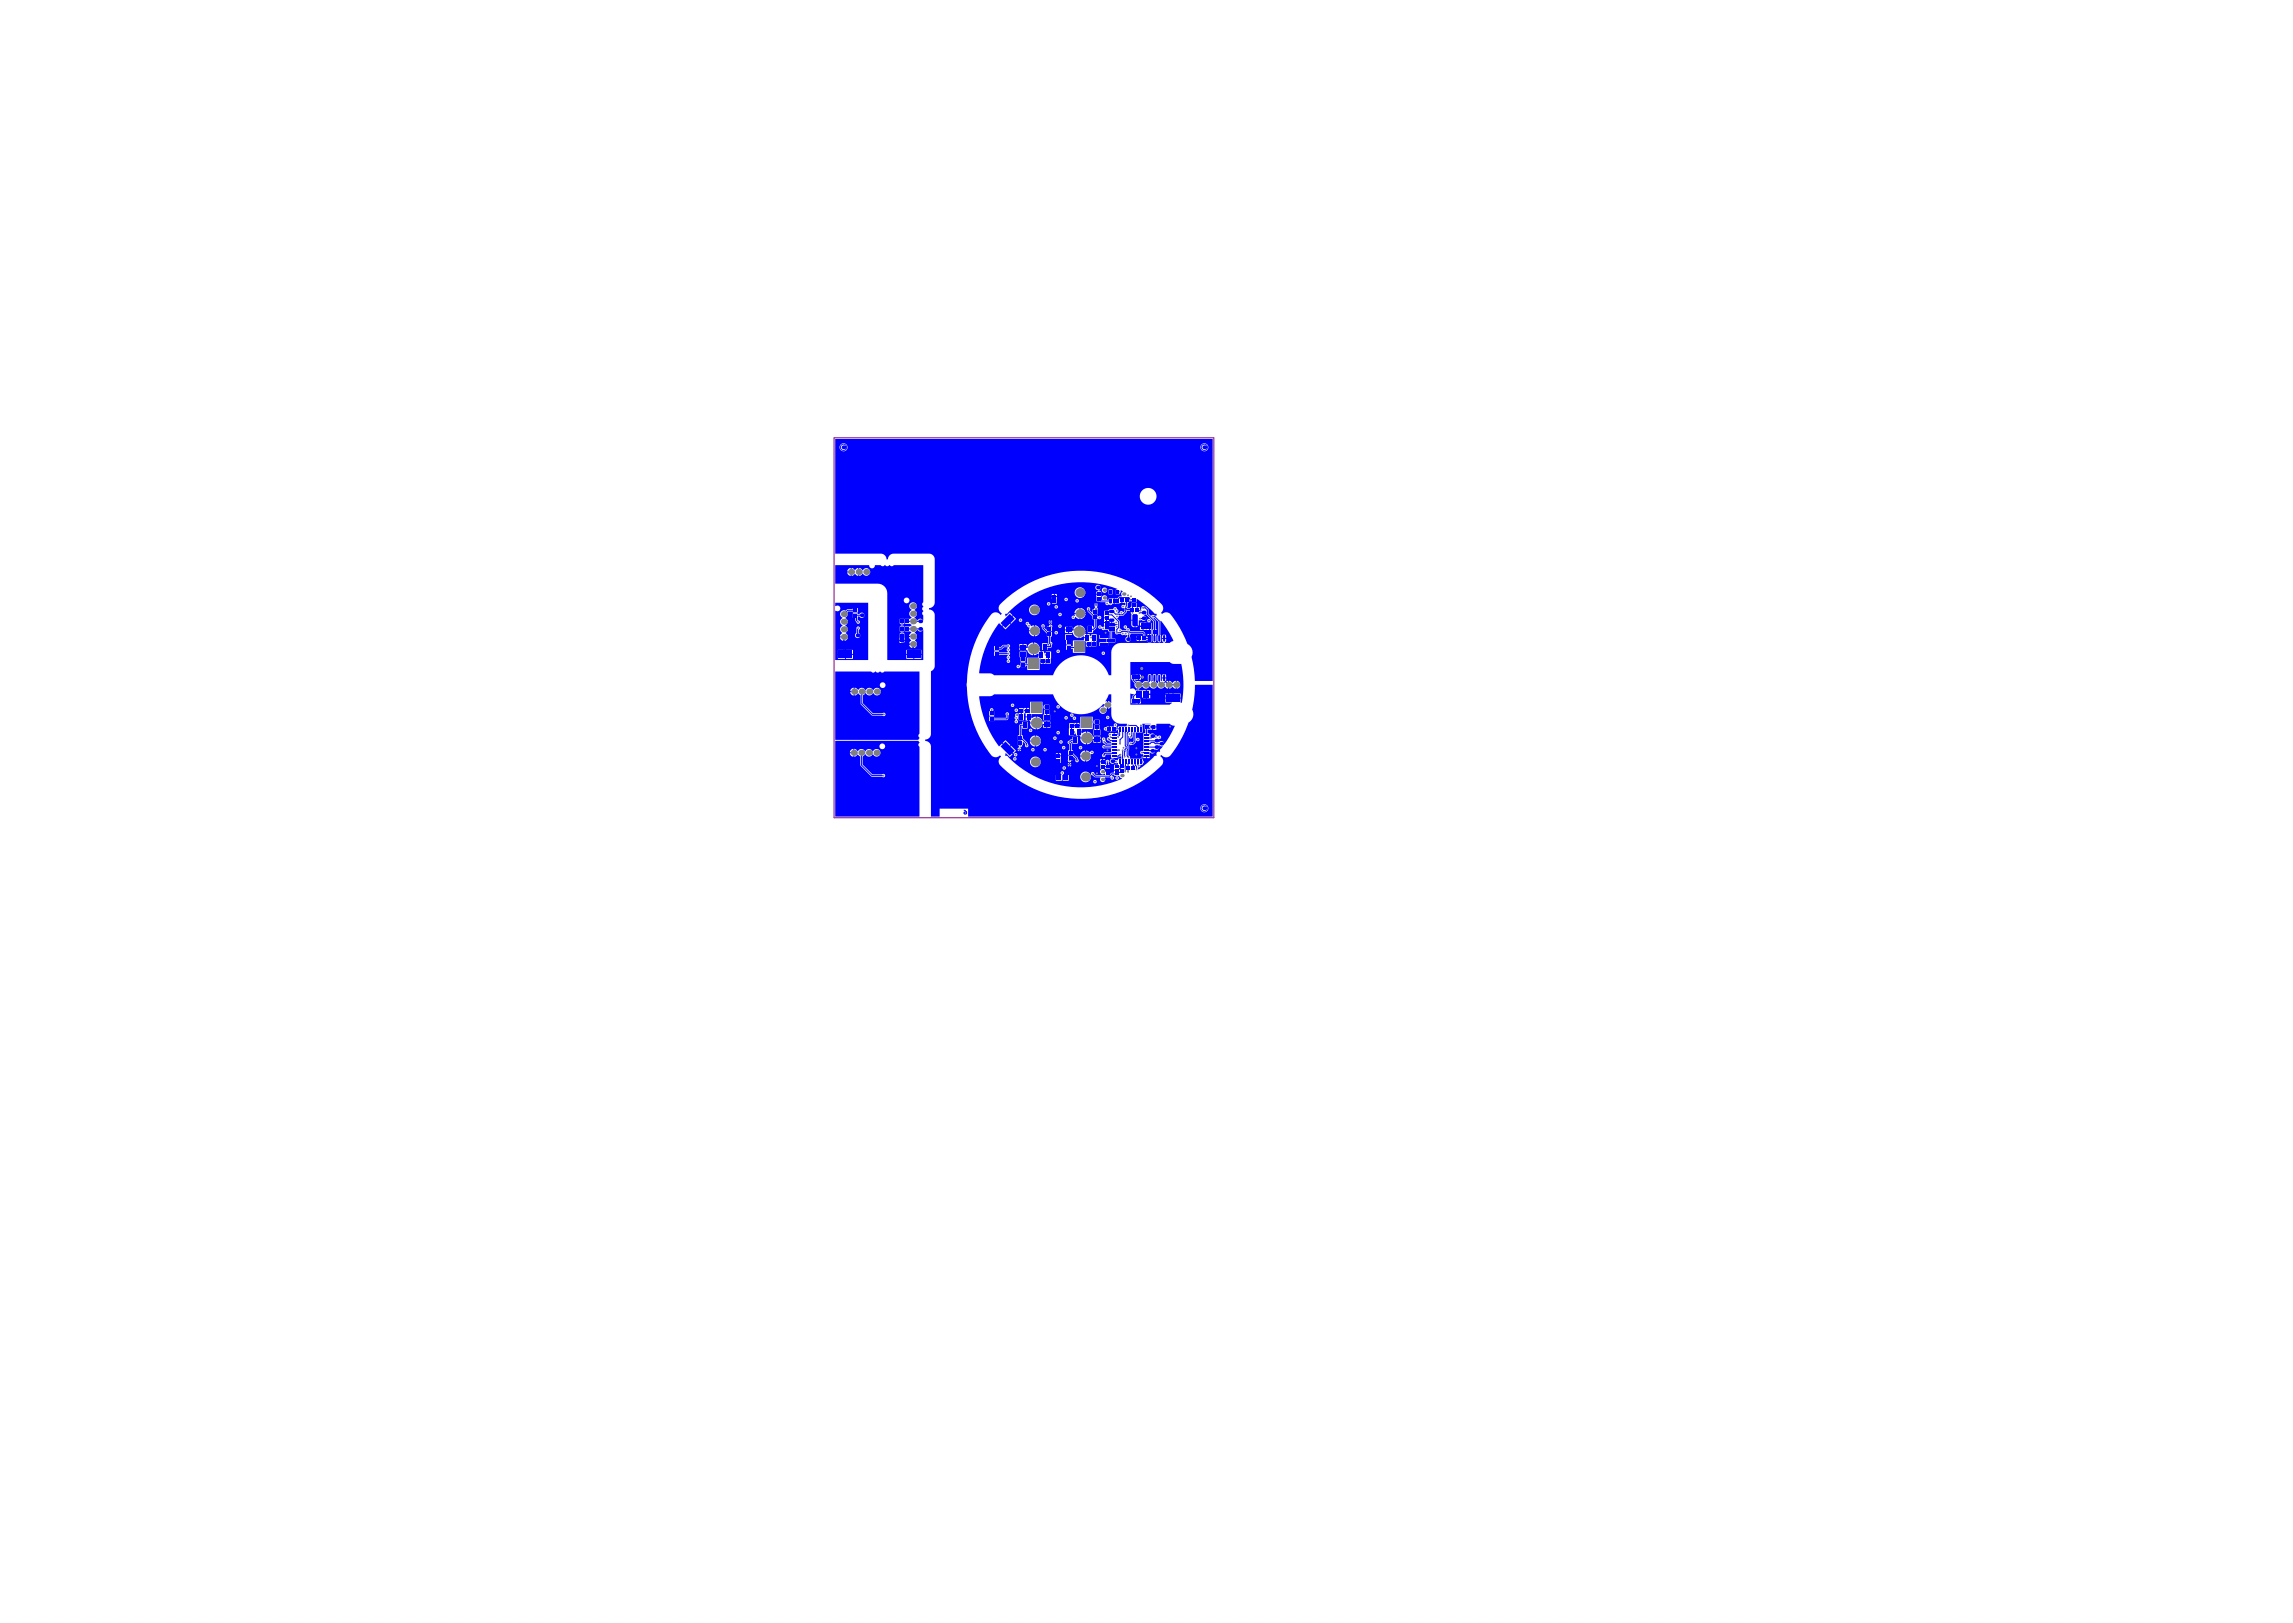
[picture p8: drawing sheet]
<svg xmlns="http://www.w3.org/2000/svg" width="420mm" height="297mm" viewBox="0 0 420 297" stroke-linecap="round" stroke-linejoin="round" font-family="sans-serif">
<path d="M152.7 80.1h69.5v69.6h-69.5z" fill="none" stroke="#800080" stroke-width=".18"/>
<g fill="#00f">
<path d="M206.5 110.3h.2v-.2l.4-.1 .1 .2h.9v-.5a12.9 12.9 0 0 1 3.2 2.6l.5 .1a.29 .29 0 0 1-.2 .3 .29 .29 0 0 1-.4-.1l-.2-.1-.3 .2-.4-.4-.1-.8-.4-.5h-.3a.37 .37 0 0 0-.4 0 .37 .37 0 0 0-.2 .4v.3h-.2v-.6h-.4v.5h-.2v-1.3h-.9l-.1 .8h-.2v.2h-.5z"/>
<path d="M203.4 113.5h.2v.5a.47 .47 0 0 1 .7 .2h.2l.1 .1-.3 .1-.2 .3h-1.1v-.7h.4z"/>
<path d="M219.8 81.9a.7 .7 0 0 1 1.4 0 .7 .7 0 0 1-1.4 0zM220 81.9a.5 .5 0 0 0 1 0 .5 .5 0 0 0-1 0z"/>
<path d="M219.8 147.9a.7 .7 0 0 1 1.4 0 .7 .7 0 0 1-1.4 0zM220 147.9a.5 .5 0 0 0 1 0 .5 .5 0 0 0-1 0z"/>
<path d="M153.8 81.9a.66 .66 0 0 1 1.3 0 .66 .66 0 0 1-1.3 0zM153.9 81.9a.5 .5 0 0 0 1 0 .5 .5 0 0 0-1 0z"/>
<path d="M152.9 80.3h69.1v44.3h-3.2l-.4-3.3a2.88 2.88 0 0 1-.1-1.9 2.16 2.16 0 0 0-1-1.6l-1.3-2.9-1.7-2.4a1.11 1.11 0 0 0-1.6-.2l-.1-.2a1.04 1.04 0 0 0 .2-1.3l-1.4-1.4-1.9-1.4-3.1-1.7-2.2-.9-2.2-.5-3.5-.4h-2.4l-2.3 .3-3.4 1-2.1 1-2 1.2-1.9 1.4-1.3 1.2a1.14 1.14 0 0 0 .3 1.7l-.1 .2a1.19 1.19 0 0 0-1.8-.1l-1.7 2.5-1.4 3.1-1 3.3-.4 4 .4 4 1 3.4 1.4 3.1 1.7 2.4a1.05 1.05 0 0 0 1.6 0l.2 .2a1.17 1.17 0 0 0-.2 1.7l1.3 1.2 1.9 1.4 2 1.2 2.1 .9 3.4 1 2.4 .3 2.3 .1 3.5-.4 2.2-.6 2.2-.8 3.1-1.7 1.9-1.4 1.3-1.3a1.05 1.05 0 0 0-.3-1.6l.2-.2a1.13 1.13 0 0 0 1.7 0l1.7-2.4 1.7-3.6a1.73 1.73 0 0 0 .6-2.3l.3-1.7 .2-2.8 3.2-.1v24.2h-44.8v-1.5h-5.2v1.5h-1.6v-12.8a1.04 1.04 0 0 0-1-1.1l.1-.3a1.05 1.05 0 0 0 .9-1v-11.5h.2a1.07 1.07 0 0 0 .5-.9v-9.4a1.05 1.05 0 0 0-1-.9l.1-.3a1.05 1.05 0 0 0 .9-1.1v-8a1.05 1.05 0 0 0-.9-.9h-6.7a1.04 1.04 0 0 0-.9 1.1h-.3v-.2a1.05 1.05 0 0 0-1-.9h-8.4zM219.8 81.9a.74 .74 0 0 0 1.4 0 .74 .74 0 0 0-1.4 0zM153.7 81.9a.75 .75 0 0 0 1.5 0 .75 .75 0 0 0-1.5 0zM208.7 90.8a1.54 1.54 0 0 0 3 0 1.54 1.54 0 0 0-3 0zM219.8 147.9a.74 .74 0 0 0 1.4 0 .74 .74 0 0 0-1.4 0z"/>
<path d="M152.9 103.4h6.2a.53 .53 0 0 0 .6 .6 .53 .53 0 0 0 .5-.6h1a.51 .51 0 0 0 .9 0 .51 .51 0 0 0 .8 0l.3 .2 .4-.2h5.4v6.8a.51 .51 0 0 0 .1 .9 .51 .51 0 0 0 0 .8l-.3 .3 .2 .4-.1 1a.49 .49 0 0 0-.4-.4 .49 .49 0 0 0-.5 .3h-.2l-.4-.4a.85 .85 0 0 0 0-1.5 .7 .7 0 0 0 .3-1.1 .7 .7 0 0 0-1.1 0 .7 .7 0 0 0 .3 1.1 .85 .85 0 0 0 0 1.5l-.3 .2h-.9v.9h.9l.3 .2-.3 .3h-.9v.9h.9l.3 .1-.5 .7h1.5l-.4-.7 .3-.4h.2a.56 .56 0 0 0 1 0v5.5h-6.6v-12.2a1.75 1.75 0 0 0-1.7-1.8h-7.8zM155.9 103.9v1.5l.6-.4 .6 .4v-1.5l-.5 .4zM155.4 104.1l-.3 .5h.6v-.7zM157.3 103.9v1.5l.4-.1 .2-.3a.73 .73 0 0 0 1.2 .1 .73 .73 0 0 0-.4-1.1h-.4l-.3 .4zM155.1 104.8l.1 .3 .5 .3v-.6zM165.5 109.9a.53 .53 0 0 0 1 0 .53 .53 0 0 0-1 0zM164.7 113.3v.9h.2v.5h-.2v.9h.2v.3h-.2v1.2h.9v-1.2h-.2v-.3h.2v-.9h-.2v-.5h.2v-.9zM165.2 117.3v.4h.4v-.4zM164.7 117.3v.4h.4v-.4zM166.4 116.6l.4 .5-.4 .7h1.5l-.4-.6 .4-.6zM167.3 118v.6l.4-.3 .2-.3zM166.4 118l.2 .3 .5 .3v-.6zM167.4 118.9v.8h1.3v-.8zM165.9 118.9v.8h1.3v-.8zM167.4 119.9v.7h1.3v-.7zM165.9 119.9v.7h1.3v-.7z"/>
<path d="M152.9 110.3h6v10.5h-6v-9a.57 .57 0 0 0 .8-.1 .57 .57 0 0 0 0-.7 .57 .57 0 0 0-.8-.1zM154.1 111.8a.81 .81 0 0 0 .1 1.3 .77 .77 0 0 0-.4 .7 .77 .77 0 0 0 .4 .7 .78 .78 0 0 0 0 1.4l-.3 .2-.1 .4h1.4l-.1-.4-.3-.2a.86 .86 0 0 0 0-1.5 .77 .77 0 0 0 .4-.7 .77 .77 0 0 0-.4-.7 .69 .69 0 0 0 .3-.9l.2-.2h.8v.2h.9v-.8h-.9v.2h-.9l-.4 .3-.4-.1zM156.1 112.3v.8h.5v.5l.2 .2a.32 .32 0 0 0 .3 .4 .32 .32 0 0 0 .3-.3 .32 .32 0 0 0-.3-.4l-.1-.7h.3a.49 .49 0 0 0 .8 .2 .49 .49 0 0 0 0-.8 .49 .49 0 0 0-.8 .2h-.3v-.1zM156.9 114.7l-.1 .2v.9a.49 .49 0 0 0-.2 .8 .49 .49 0 0 0 .8 0 .49 .49 0 0 0-.2-.8v-.5a.32 .32 0 0 0 .2-.5 .32 .32 0 0 0-.5-.1zM154.6 116.7v.6l.5-.3 .1-.3zM153.8 116.7l.3 .5 .3 .1v-.6zM154.9 118.9v.8h1.3v-.8zM153.4 118.9v.8h1.3v-.8zM154.9 119.9v.7h1.3v-.7zM153.4 119.9v.7h1.3v-.7z"/>
<path d="M152.9 122.9h6.6a.51 .51 0 0 0 .8 0 .51 .51 0 0 0 .9 0l.2 .2 .5-.2h6.4v11.4a.51 .51 0 0 0 .1 .8l-.3 .3h-15.2zM161.1 125.4a.53 .53 0 0 0 1 0 .53 .53 0 0 0-1 0zM155.8 126.1l-.1 .4h.6v-.7zM156.5 125.8v1.5l.6-.4 .5 .3v1.8l2 1.9 2 .1a.32 .32 0 0 0 .4 0 .32 .32 0 0 0 0-.5 .32 .32 0 0 0-.4 0h-1.8l-1.8-1.8v-1.5l.4-.4a.85 .85 0 0 0 1.5 0 .7 .7 0 0 0 1.1 .3 .7 .7 0 0 0 0-1.1 .7 .7 0 0 0-1.1 .3 .85 .85 0 0 0-1.5 0 .78 .78 0 0 0-1.3 0l-.3-.3zM155.7 126.7l.2 .5 .4 .1v-.6z"/>
<path d="M210.1 133.5l.8 .1v-.6h.8l.1-.5h2.4l.9 .4-.5 .9a6.4 6.4 0 0 1-1.5 2.3 .55 .55 0 0 0-.3-.5 .55 .55 0 0 0-.6 .2v-.5a.37 .37 0 0 0 .4-.3 .37 .37 0 0 0-.2-.4 .37 .37 0 0 0-.5 .2l-.4-.2a.62 .62 0 0 0-1.1-.1v-.3h-.3zM211.1 133.1v.5h.6v-.5z"/>
<path d="M179.3 127.4h2l.7-.3h10.8a5.5 5.5 0 0 0 9.3 1.8h.6v-.6h-.3l.6-1.2h.5v1.5l-.6-.3v1.4l.6-.3a2.87 2.87 0 0 0 .5 2.6l.9 .4 1.5 .2-.2 .3h-1.5v.3h-.3l.1-.3a.34 .34 0 0 0-.1-.4 .34 .34 0 0 0-.5 0 .34 .34 0 0 0 0 .5l-.7-.1v.9h1.2v-.2h.3l.1 .9h-.2v-.3h-.5v.3h-.2v-.3h-.5a.34 .34 0 0 0-.4 .1 .34 .34 0 0 0 .1 .4l-.2 .2a.32 .32 0 0 0-.3 .4 .32 .32 0 0 0 .4 .2l.4 .3v.2h-.7l-.3-.5a.36 .36 0 0 0-.2-.5 .36 .36 0 0 0-.5 .2 .36 .36 0 0 0 .2 .4v.3l.6 .5h.9v.1h-1a.32 .32 0 0 0-.4-.1 .32 .32 0 0 0-.2 .4 .32 .32 0 0 0 .5 .1h1.1v.7h-1.1l-.2 .2a.45 .45 0 0 0-.2 .7 .38 .38 0 0 0 .4 0 .38 .38 0 0 0 .1-.4h1v.6h1.1l.5-.3 .3 .1v.4h-.6l-.1 .3-.4-.1a.53 .53 0 0 0-.8-.2 .53 .53 0 0 0-.1 .8 .53 .53 0 0 0 .9-.1h.5v.4h-.7l-.1 .9h.5v.2h-.5v.3h-.4l-.2 .2-.1-.3h-.8l-.3-.5 .2-.1h.9v-.7h-.2v-.4a.32 .32 0 0 0 0-.4 .32 .32 0 0 0-.5 0 .32 .32 0 0 0 .1 .4v.4h-.2l-.1-.5h-.9v1.2h.2a.56 .56 0 0 0-.1 .8 .56 .56 0 0 0 .8 .1v.2h-1.7l-.2-.3a.32 .32 0 0 0-.4-.2 .32 .32 0 0 0-.3 .3 .32 .32 0 0 0 .4 .3l.3 .3 1.1 .1a.54 .54 0 0 0 0 .7 .54 .54 0 0 0 .7 0 .54 .54 0 0 0 .1-.7h1a.32 .32 0 0 0 .3 .4 .32 .32 0 0 0 .4-.3 .32 .32 0 0 0-.4-.3l.1-.3h.3v.2h.9l.2 .3 .3 .1a18.6 18.6 0 0 1-21.1-4.1l-.3-.1 .1-.4 .8 .8 .5-.6-2-1.9-.5 .5a17.7 17.7 0 0 1-3.6-9.2zM201.4 129.6a.7 .7 0 0 0 .5 1.1 .7 .7 0 0 0 .7-1l.1-.6h-.6v.2l-.4 .1zM185.1 129.1a.32 .32 0 0 0 .6 0 .32 .32 0 0 0-.6 0zM193.4 129.4a.32 .32 0 0 0 .6 0 .32 .32 0 0 0-.6 0zM188 129.6v.4h.4v-.4zM187.5 129.6v.4h.4v-.4zM185.7 130a.35 .35 0 0 0 .7 0 .35 .35 0 0 0-.7 0zM186.6 129.6l-.1 1a.38 .38 0 0 0-.5 0 .38 .38 0 0 0-.1 .5 .4 .4 0 0 0 .1 .7 .32 .32 0 0 0-.2 .5 .32 .32 0 0 0 .5 0 .32 .32 0 0 0-.1-.5l.2-.4-.1-.3h.2v.7h1v-1.3h.3v.6h1v-.4h2.1v-1.1h.3v.2h.9v-.8h-.9v.2h-.3v-.8h-2.3v2.1h-.2v-.4h-.9v.4l-.1-.9zM181.4 129.7l-.1 .4-.2 .1v.8h.9v-.8h-.1a.39 .39 0 0 0-.1-.5 .39 .39 0 0 0-.4 0zM195.9 130.9a.32 .32 0 0 0 .6 0 .32 .32 0 0 0-.6 0zM181.1 131.1v.9h.9v-.2h2.4l.2-.2v-.7a.32 .32 0 0 0 .1-.4 .32 .32 0 0 0-.5-.1 .32 .32 0 0 0 0 .5v.5h-2.2v-.3zM188.4 131.3v.6h.2v.3h1v-1l-.7 .3-.1-.2zM202.5 131.3a.32 .32 0 0 0 .6 0 .32 .32 0 0 0-.6 0zM194.9 131.4a.32 .32 0 0 0 .6 0 .32 .32 0 0 0-.6 0zM196.4 131.4a.32 .32 0 0 0 .6 0 .32 .32 0 0 0-.6 0zM191.2 130v.8h-.2v1h1.3v-1h-.2v-.8zM187.8 131.3v.6h.4v-.6zM187.2 132.1v.4h-.4l-.2 .2v1.9h-.2v.8l.6 .1h-.6v.9h.1l.2 .3-.4 .4h.7l-.2-.4 .5-.3v-.6l.4 .4a.33 .33 0 0 0 0 .4 .33 .33 0 0 0 .4 .1 .33 .33 0 0 0 0-.5v-.3l-.8-.8v-.5h-.3v-1.7h.2v.5h.9v-1.3zM191.7 132.1v.4h.6v-.4zM189.8 131.2v2.3a1.36 1.36 0 0 0 1.2-1h.6v-.4h-.6v.1a1.43 1.43 0 0 0-1.2-1zM197.2 132.3v.4h.4v-.4zM196.7 132.3v.4h.4v-.4zM202.2 133.1a.36 .36 0 0 0 0 .5 .36 .36 0 0 0 .4 .1v.1h.4v-.9zM191.7 132.7v.5h.6v-.5zM191 132.7v.5h.6v-.5zM195.8 132.3l-.1 2.3h1v-.3l.2-.1 .1 .4h.4v-.7h.6v-.5h2.1v-1h.3v.2h.9v-.9h-.9v.2h-.3v-.7h-2.3v2.1h-.2v-.4h-.9v.3l-.1-.9zM188.6 132.4a1.16 1.16 0 0 0 1 1.1v-1.1zM188.4 133.7a.32 .32 0 0 0 .6 0 .32 .32 0 0 0-.6 0zM197.6 134v.6l.2 .1v.3h1v-1.1l-.7 .3-.1-.2zM193.4 134.1a.32 .32 0 0 0 .6 0 .32 .32 0 0 0-.6 0zM200.4 132.7v.8h-.2v1.1h1.3v-1.1h-.2v-.8zM200.9 134.8v.5h.6v-.5zM199 133.9v2.3a1.36 1.36 0 0 0 1.2-1l.5 .1v-.5h-.5v.1a1.43 1.43 0 0 0-1.2-1zM192.8 135.1a.35 .35 0 0 0 .7 0 .35 .35 0 0 0-.7 0zM189.6 134.6v.9h1l-.2-.5zM188.7 135l-.2 .5h1v-.9zM200.9 135.5v.4h.6v-.4zM200.2 135.5v.4h.5v-.4zM196.3 134.9v.4h-.2l-.3 .3a.35 .35 0 0 0-.3 .3 .35 .35 0 0 0 .3 .4v1h-.2v.8l.6 .1-.6 .1v.7a.32 .32 0 0 0 .2 .5 .32 .32 0 0 0 .3-.4h.4v-.6l.4 .4a.36 .36 0 0 0 .1 .5 .36 .36 0 0 0 .5-.1 .36 .36 0 0 0-.1-.5l-.9-1v-.5h-.3v-1.1l-.1-.3 .2-.2v.4h1v-1.2zM193.9 135.8a.35 .35 0 0 0 .7 0 .35 .35 0 0 0-.7 0zM197.8 135.1a1.16 1.16 0 0 0 1 1.1v-1.1zM189.6 135.7l.1 .9 .7-.4 .2-.5zM188.5 135.7l.4 .7 .6 .2v-.9zM183.6 136l.9 .9 .5-.5-.9-.9zM194.4 136.8a.35 .35 0 0 0 .7 0 .35 .35 0 0 0-.7 0zM197.5 136.8a.32 .32 0 0 0 .6 0 .32 .32 0 0 0-.6 0zM186.7 137.2v.3l.3-.3zM186.3 137.2l.2 .3v-.3zM191 137.2a.32 .32 0 0 0 .6 0 .32 .32 0 0 0-.6 0zM188.8 137.2a.32 .32 0 0 0 .6 0 .32 .32 0 0 0-.6 0zM184.6 137l.9 .9 .5-.5-.9-.9zM198.8 137.4v.9h1l-.1-.2a.35 .35 0 0 0 .5-.3 .35 .35 0 0 0-.5-.4l-.2 .3zM193.9 137.9v.3h.3v-.3zM193.3 137.9v.3h.4v-.3zM197.9 137.7l-.2 .6h1v-.9zM185.6 138.1a.35 .35 0 0 0 .7 0 .35 .35 0 0 0-.7 0zM185.5 138.9a.32 .32 0 0 0 .6 0 .32 .32 0 0 0-.6 0zM201.9 139v.3h.4v-.3zM201.4 139v.3h.4v-.3zM198.8 138.5l.1 .9 .7-.4 .2-.5zM197.7 138.5l.2 .5 .8 .4v-.9zM193.3 138.4l.1 1.2h.8v-1.2zM195.9 139.6v.3h.3zM195.6 139.7l-.1 .2h.2v-.3zM195.9 140.1v.2l.3-.2zM195.5 140.1l.2 .2v-.2zM188.6 139.4a.98 .98 0 0 0 1.9 0 .98 .98 0 0 0-1.9 0zM194.5 140.6a.35 .35 0 0 0 .7 0 .35 .35 0 0 0-.7 0zM204.2 142.4a.32 .32 0 0 0 .6 0 .32 .32 0 0 0-.6 0zM193.3 141.8v1.1h1.1v-1.1h.2v1.1h1.1v-1.1h-1.1a.34 .34 0 0 0 .3-.4 .34 .34 0 0 0-.5-.2 .34 .34 0 0 0-.2 .4l.2 .2zM197.8 142.2a.98 .98 0 0 0 1.9 0 .98 .98 0 0 0-1.9 0zM200.2 143.1a.32 .32 0 0 0 .6 0 .32 .32 0 0 0-.6 0z"/>
<path d="M152.9 135.6h15.2l.3 .2a.51 .51 0 0 0-.1 .9v12.8h-15.4zM161 136.6a.55 .55 0 0 0 1.1 0 .55 .55 0 0 0-1.1 0zM155.7 137.3l-.1 .4h.6v-.7zM156.4 137v1.5l.7-.4 .4 .3 .1 1.8 2 1.9 1.9 .1a.32 .32 0 0 0 .5 0 .32 .32 0 0 0 0-.5 .32 .32 0 0 0-.5 0h-1.8l-1.8-1.8v-1.5l.5-.4a.85 .85 0 0 0 1.4 0 .7 .7 0 0 0 1.1 .3 .7 .7 0 0 0 0-1.1 .7 .7 0 0 0-1.1 .3 .85 .85 0 0 0-1.4 0 .78 .78 0 0 0-1.4 0l-.2-.3zM155.6 137.9l.3 .5 .3 .1v-.6z"/>
<path d="M206.9 121.2h7.3l.6 .3h1.5a18.5 18.5 0 0 1 .1 7.1h-.3v-.8h-2.7v.8l1.2 .1-.4 .3h-7.3l.1-2.1 .6 .2-.3 .2v.6h-.2v.8h1.2v-.4l.6-.1v-.4h.9v-1.5l-1.3 .1v-.4l.5-.4a.85 .85 0 0 0 1.5 0 .77 .77 0 0 0 .7 .4 .77 .77 0 0 0 .7-.4 .78 .78 0 0 0 1.4 0l.2 .3 .4 .2v-1.5l-.7 .4v-.2l.3-.2v-.4h-.7v.4h-.2v-.9a.33 .33 0 0 0-.4-.3 .33 .33 0 0 0-.3 .3l.1 1.2-.1 .2a.37 .37 0 0 1-.2-.6v-.8a.33 .33 0 0 0-.3-.3 .33 .33 0 0 0-.4 .3l.1 .9-.3 .2v-1.1a.33 .33 0 0 0-.3-.3 .33 .33 0 0 0-.4 .3v1a.84 .84 0 0 0-1.1 .4 .69 .69 0 0 0-1-.4l-.2-.3h.5v-.9h-1.2v.9h.2v.2l.5 .5-.1 .5 .4 .4v.4h-.2a.62 .62 0 0 0-1-.3zM208.5 123.5v.3h.4v-.3zM213.2 123.3v.7h.3v-.5zM212.9 123.4l-.1 .6h.2v-.7zM208.5 124v.4h.4v-.4zM214 124.6v1.5l.6-.4 .7 .4v-1.5l-.6 .4zM215.4 124.6v.6h.7l-.2-.3zM215.4 125.4v.7l.4-.2 .3-.5zM210 126.3v.7h.6v-.7zM214.8 126.9v.8h1.3v-.8zM213.4 126.9v.8h1.3v-.8zM210 127.2v.6h.6v-.6zM208.5 128.4v.3h.4v-.3z"/>
<path d="M184.1 112.4l.2-.1a18.7 18.7 0 0 1 20.3-4.4h-.3v.9h.7l.2-.8 .3 .3a.59 .59 0 0 0-.1 .9h-.5l-.4 .3h-.4v1l1.2-.2v-.4h.2v.4h.5v.4l-.1 .1a.34 .34 0 0 0-.5 0 .34 .34 0 0 0 0 .5 .34 .34 0 0 0 .5 0v.5l-.2 .2a.43 .43 0 0 0-.5-.2 .43 .43 0 0 0-.3 .4h-.3a.38 .38 0 0 0 .2-.4 .38 .38 0 0 0-.3-.3 .35 .35 0 0 0-.4-.4 .35 .35 0 0 0-.3 .4h-.6l-.3 .3h-.7l-.1 1.2h.5v.2h-.5v.7h.5v.1h-.5l.1 .7-.4 .1a.34 .34 0 0 0-.3-.4 .34 .34 0 0 0-.4 .3 .34 .34 0 0 0 .2 .4l.3-.1 .3 .3 .8-.1 .2 .1v.3h.3v1.3h-.3v-.7h-1.6v.7h1.3v.6h-1.3v.7h1.6v-.6h1.3v-.7h-.6v-1.3h.6a.37 .37 0 0 0 0 .4 .37 .37 0 0 0 .5 0h.5l.3 .3 .3-.2 .2 .2 .4-.1-.1 .3a.49 .49 0 0 0-.2 .7 .49 .49 0 0 0 .7 .2 .49 .49 0 0 0 0-.8l.2-.7h2.1l.1 .5h-.5v.9h1.2v-.2h.3v.5h.6v-3.6h-1.4v1.3l.6-.1v.9h.2v.5h-.3v-.2h-.2v-.5l-.4-.4h-2.4a.46 .46 0 0 0-.6-.6 .32 .32 0 0 0-.2-.5 .32 .32 0 0 0-.4 .4 .32 .32 0 0 0 .5 .2v.3h-.8l-.4-.2v-1.4l-.5-.5 .4-.5h.8l.6-.6v-.3h.6l.1 .2 .2 .5-.1 .9 .8 .1v1.3l.5-.3 .1-.9 .5-.1a.52 .52 0 0 0 .8-.1 .52 .52 0 0 0-.3-.8l.4-.2 1.2 1.4v1.4h-.1v.9h.1l-.1 1.1a.33 .33 0 0 0 .4 .4 .33 .33 0 0 0 .3-.4l-.1-1.1h.2v-.9h-.2v-1.5l-.4-.5 .1-.1 .7 .6-.1 3.5 .1 .3h.4l.2-.3v-.7l-.2-.3 .1-2.6 1.6 2.3 .7 1.4-.6 .4h-1l.3-.3v-.5h-.7v.5l.2 .3h-7.8a1.75 1.75 0 0 0-1.7 1.7v4.2h-.5a5.4 5.4 0 0 0-5.1-3.7 5.4 5.4 0 0 0-5.1 3.7h-10.8l-.7-.4h-2a16.7 16.7 0 0 1 3.7-9.1l.4 .5 2-2-.5-.5-.8 .7zM201.7 108a.5 .5 0 0 0 1 0 .5 .5 0 0 0-1 0zM200.6 107.2a.58 .58 0 0 0 .5 .9l-.4 .2v.4h.9v-.4l-.4-.2a.52 .52 0 0 0 .3-.8 .52 .52 0 0 0-.9-.1zM203 107.9v.9h.7v-.9zM193.1 108.7v.4h.4v-.4zM192.6 108.7v.4h.3v-.4zM196.7 108.5a1 1 0 0 0 2 0 1 1 0 0 0-2 0zM194.9 109.7a.32 .32 0 0 0 .6 0 .32 .32 0 0 0-.6 0zM196.9 110a.32 .32 0 0 0 .6 0 .32 .32 0 0 0-.6 0zM192.6 109.3v1.2h.8l.1-1.2zM200.7 110.4v.2h.3zM200.5 110.4l-.2 .2h.3v-.2zM200.7 108.8v1.3l1.7 .1a.4 .4 0 0 0 .1 .5 .4 .4 0 0 0 .6-.1l.3 .2 .2-.3h.3v-1h-.9v.3h-.3a.54 .54 0 0 0-.5-.9 .54 .54 0 0 0-.4 .9h-.2v-1zM191.7 110.5a.32 .32 0 0 0 .6 0 .32 .32 0 0 0-.6 0zM193.1 111.1a.32 .32 0 0 0 .6 0 .32 .32 0 0 0-.6 0zM199 111.3l.1 .6 .9 .9v.5h.3v1.5h-.2v-.3h-1v1.3h1v-.4l.6-.5v-1.6h.2v-.2a.34 .34 0 0 0 .4 .3 .34 .34 0 0 0 .3-.4 .34 .34 0 0 0-.5-.2l-.2 .1v-.4l-.6-.1h.6l.1-1-.2-.3 .2-.3h-.7l.1 .1a.4 .4 0 0 1-.1 .6h-.3l-.1 .6-.4-.4a.35 .35 0 0 0 0-.5 .35 .35 0 0 0-.5 .1zM197.8 111.3v.9h.9l-.4-.7zM197.1 111.5l-.4 .7h.9v-.9zM188.4 111.6a1 1 0 0 0 2 0 1 1 0 0 0-2 0zM196.2 112.8a.35 .35 0 0 0 .3 .5 .35 .35 0 0 0 .4-.4l.7 .4v-.9h-.9l.1 .3h-.4zM193.8 112.5a.32 .32 0 0 0 .6 0 .32 .32 0 0 0-.6 0zM197.8 112.4l.1 .9 .6-.4 .2-.5zM192.4 113.5v.3h.2zM192 113.7v.1h.2v-.3zM186.5 113.5a.35 .35 0 0 0 .7 0 .35 .35 0 0 0-.7 0zM210 113.6a.35 .35 0 0 0 .7 0 .35 .35 0 0 0-.7 0zM185.5 112.7l-.9 .9 .5 .6 .9-.9zM192.4 113.9v.3l.2-.3zM192 113.9l.2 .3v-.3zM208.7 114v.5h.5v-.5zM207.1 113.6l.1 .9 .5 .3v-1.2zM193.7 114.6a.35 .35 0 0 0 .7 0 .35 .35 0 0 0-.7 0zM195.7 114.7v.5h.6v-.5zM195 114.7v.5h.5v-.5zM184.5 113.8l-.9 .9 .5 .5 .9-.9zM208.7 114.7v.6h.5v-.6zM189.5 114.4v1h.9l-.2-.6zM187.8 114v.3l.3 .2 .1 .3 .3 .1-.1 .5h.9v-1l-.5 .2-.4-.4a.35 .35 0 0 0-.2-.4 .35 .35 0 0 0-.4 .2zM195.7 115.4v.4h.6v-.1a1.43 1.43 0 0 0 1.2 1.1v-2.4a1.36 1.36 0 0 0-1.2 1zM197.6 114.4v1.1h1.1a1.16 1.16 0 0 0-1.1-1.1zM195 115.4v.4h.5v-.4zM193.1 115.8a.32 .32 0 0 0 .6 0 .32 .32 0 0 0-.6 0zM189.5 115.5v1l.7-.4 .2-.6zM188.4 115.5l.2 .6 .7 .4v-1zM197.6 115.7v1.1l.8-.4 .1 .2h.4v-.6h-.2v-.3zM213.2 116.1v.7h.3v-.5zM212.9 116.2l-.1 .6h.2v-.7zM208.1 116.4v.4h.4v-.4zM208.1 116.9v.4h.4v-.4zM195 116.1v1h.2v.9h.9v-.9h.2v-1zM182 118.2v.9h.9v-.2l.5-.1 .4-.4 .7 .1a.46 .46 0 0 0 0 .8l-1.6 .1v-.2h-.9v.8h.9v-.2l1.6 .1a.46 .46 0 0 0 0 .8 .32 .32 0 0 0-.1 .5 .32 .32 0 0 0 .5 0 .32 .32 0 0 0-.2-.5 .46 .46 0 0 0 0-.8 .38 .38 0 0 0 .2-.3 .38 .38 0 0 0-.2-.4 .38 .38 0 0 0 .2-.3 .38 .38 0 0 0-.2-.4 .31 .31 0 0 0 .2-.4 .31 .31 0 0 0-.5-.1h-.8l-.4 .4h-.3v-.2zM190.8 114.3l-.2 .2 .2 .5 .9 1v.5h.2v1.3l.2 .2v.1h-.3v-.4h-1v1.3h1v-.5h.5l.2-.1 .2-.7-.4-.2v-1h.3v-.8l-.7-.1 .7-.1v-.7a.32 .32 0 0 0-.2-.5 .32 .32 0 0 0-.4 .4h-.3l-.1 .6-.4-.4a.34 .34 0 0 0 0-.5 .34 .34 0 0 0-.4-.1zM195.2 118.1v.8h.9v-.2h.3v.8h2.3v-2.1h.2v.4h.9v-.4l.1 .9h.8l.1-2.2h-1v.3h-.2l-.1-.4h-.4v.7l-.6 .1v.4h-2.1v1.1h-.3v-.2zM199.4 117.9v.4h.4v-.4zM198.9 117.9v.4h.3v-.4zM187.4 117.9v.4h.6v-.4zM186.6 117.9v.4h.6v-.4zM187.4 118.5v.5h.6v-.1a1.43 1.43 0 0 0 1.1 1v-2.3a1.36 1.36 0 0 0-1.1 1zM189.3 117.6v1.1h1.1a1.16 1.16 0 0 0-1.1-1.1zM186.6 118.5v.5h.6v-.5zM193.4 119.2a.32 .32 0 0 0 .6 0 .32 .32 0 0 0-.6 0zM189.3 118.8v1.1l.7-.3 .1 .2h.4v-.6l-.2-.1 .1-.3zM201.7 119.6a.32 .32 0 0 0 .6 0 .32 .32 0 0 0-.6 0zM186.7 119.2v1.1h.1v.8h.9v-.8h.2v-1.1zM186.8 121.3v.8h.9v-.2h.4v.7h2.2v-2.1h.2v.4h.9v-.3l.1 .9h.9v-2.3h-.9v.3l-.3 .1v-.4h-.5v.7l-.6 .1v.4h-2v1.1h-.4v-.2zM191.1 121.1v.4h.3v-.4zM190.5 121.1v.4h.4v-.4zM186.1 122a.32 .32 0 0 0 .6 0 .32 .32 0 0 0-.6 0z"/>
<path d="M206.6 134.7h.1a.36 .36 0 0 0 .4 .5 .36 .36 0 0 0 .3-.5v-.6h.2v1.5l-.3 .2a.34 .34 0 0 0-.4-.1 .34 .34 0 0 0-.2 .5 .34 .34 0 0 0 .5 .1l.4-.1 .4-.4v-.2a.34 .34 0 0 0 .4 .1 .34 .34 0 0 0 .2-.5 .34 .34 0 0 0-.5-.1h-.1v-1h1.2l-.1-1.6h1.6v.1h-1.1l.1 1.6h-.4v3.3a.37 .37 0 0 0-.6 .2 .37 .37 0 0 0 .6 .4v.2h1.2l-.1-.6a.58 .58 0 0 0 .8 .2 .58 .58 0 0 0 .3-.8 .54 .54 0 0 0 .6-.1 .54 .54 0 0 0 .1-.7l.3 .3h.4l-.5 .5v.4a.54 .54 0 0 0-.6 .2 .54 .54 0 0 0-.1 .6l-.4 .1a11.5 11.5 0 0 1-2.9 2.4l-.1-.3a.44 .44 0 0 0 .5-.5h.4l.2-.5-.2-.3v-.3h-2.3a.43 .43 0 0 0-.3-.6v-.9l.1-.3v-.6l-.1-.3zM210 138.5v.3h.5v-.3zM209.3 138.5v.3h.5v-.3z"/>
</g>
<g fill="none" stroke="#00f" stroke-width=".18">
<path d="M154.5 116.6v2.9l.3 .3M156.6 111.7h-1.4l-.7 .7M156.6 112.7h.1M156.6 112.7l.2 .2v.6l.3 .4M157 115.2v1.1M157.8 112.6l-1.2 .1M165.1 113.7v2.6M165.1 117.2h.1M165.1 117.2l.7 .7h1.4v1.7l.1 .2M166.1 115.1h2.4M166.1 113.7h2.4M182.5 118.7h.1"/>
<path d="M182.5 119.6h2.1M184.6 118.2h-.9l-.4 .5h-.8M187.3 119.8v.9M187.3 118.4h1.8v.5M191 114.6v.3l1.1 1.2v1.7h.3l-.1 .5h-1M191.4 119.8l.6 .1M192 119.8v1.2M192.1 115.1h.1M192.4 114.6v.3l-.3 .2M195.6 116.6h.1M195.6 115.3h1.9v.4M195.6 116.6v.9"/>
<path d="M197.5 118.3v.2h-1.9M199.3 111.4v.4l1.2 1.2v1.8l-.3 .4h-.6M200.3 116.7v1.2M200.7 111.4v.4l-.2 .1M201.2 109.6l.3 .4h1.8M201.2 108.4v.4M201.6 116.6h.1M201.6 116.6h.5M202.6 114.8l.3 .3h.6l-.1 .1v2M202.6 113.1v.8h.4l.5-.4M203.3 110h.1M203.3 110v.4"/>
<path d="M204.6 108.2v.1M206.1 111.4l.2 .2h1M206.3 109.9l-.2 2-.6 .6-1.3-.1-.5-.5-.9 .1-.2 .2v.1l.3 .2h.7l1.2 1.3v1l-.3 .4v.6h.6l.3-.2h.9l.6 .1h2.3l.3 .3v.8h1M206.7 116l-.2 1M207.6 110.7h.1M207.6 110.7l-.3 .3v.6M207.6 109.8h-.7l-.2-.4h-1.7l-.3 .2-.1 .4M207.8 114.2l.6 .4h.7M208.2 111.6l.2 .1h.4M208.6 116.8h.1M209.3 111.2h.4l.4 .4v.8l1.3 1.3v3.1M209.3 112.1l-.7 .1"/>
<path d="M209.4 113.2h-.7M209.4 112.1h-.1M210.5 114.6v2.2M210.5 116.8h.1M211.1 112.8l.3 .1 .8 .7v3.2M157.7 137.8v2.2l2 1.9h2M157.8 126.6v2.2l1.9 2h2.1M181.6 129.9v.7M184.4 130.7l-.1 .9h-2.7M186.2 130.9h.5l.3 .2M186.8 136h.1M186.8 136v.4"/>
<path d="M186.8 135h.1M186.8 135l1.1 1.1v.3M187 130.1v1.1M187.6 132.7l-.8 .1v2.2M189.2 121.5v.2h-1.9M189.8 132.2v.4h1.8M191.6 130.4l.1 .9M191.6 129.4h-1.9v.2M195.8 135.9l.2 .3v1.5l1.1 1.1 .1 .4M196 138.7l-.2 .2v.3M196.2 132.8v1.1l.5 .1M196.8 135.5h-.6l-.4 .4"/>
<path d="M199 134.9v.5h1.8M200.8 132.1h-1.9v.2M200.8 133.1l.1 .9M202.1 136.7h1.9M202.2 135.7l.4 .5h1.4M202.8 139.4v.9M202.9 135.2l.4 .3 .7 .1M203.3 134.9l.7 .2M203.7 139.3l.7 .1M204 133.4l1 .1v1l-.3 .3M204 137.8l-1.7 .1-.2 .4M204 137.3h.9"/>
<path d="M204.7 134.8v.1M205.1 138.1l-.4 .3h-.7M205.5 133.5v1.4l-.4 .5v.7M205.5 137.3v2.1M206 134h.1M206.1 133.5l-.1 3 .2 .1v.4l-.2 .2-.1 .4v.9M206.1 139.4l-.1 1.8M206.6 138.6h.1M206.6 132.8h1.4l.3 .2v.5M206.7 133.5l-.1 .4-.2 .3v2.1l.1 .2-.1 1.8 .2 .3M206.7 139.4l-.2 .4v1.5M207 134.8v.1"/>
<path d="M207.2 133.5v1.1l-.2 .2M207.2 139.4l.1 .5 .2 .2v.5M207.5 123.9v.6l.8 .8v1.6l.2 .2M207.8 139.4v.6l.3 .3v.5M207.8 133.5v2.2l-.4 .4h-.4M208.3 139.4v.6l.2 .1M208.5 127.1h-.6l-.4 .3v.9M208.5 127.1h.1M208.9 132.8v.7M209 139.1l-.1 .3M209.1 137.7l.8 .1M209.4 127.5v.1"/>
<path d="M209.4 137.7h.1M209.9 136.7l1.8 .1M209.9 135.1h.9M209.9 137.3l1.1 .1M209.9 133v1.5M210.5 124.1l-.1 .6-.6 .6h-1.4M211.4 124.1l-.1 1.1-.1 .1M211.7 135.5l-1.8 .1M212.2 124.1v.7l.4 .3v.2M212.6 136.1h.1M212.6 136.1h-1.1l-.2-.2h-.5l-.3 .2-.6 .1M213.1 124.1v.4l.9 .8"/>
<path d="M214 125.3h1.3M214 125.3v1.9l.5 .6M214.8 127.8h-.6l-.7-.7h-3.6l-.8 .8h-.3l-.4 .4M176.5 148.3l.5 .3M176.6 148.6h.4l-.1 .4-.4-.1zM193.9 142.4h.1M201.9 140.3h.1M201.9 140.3h.9M202.8 140.3h.1M204.8 140.3h-.4M205 140.6h.1M205 140.6l-.6 .4"/>
<path d="M205.4 140.3l-.3 .3M205.4 141.1l-.9 .5h-.9l-.4 .5h-2.7l-.4-.5M206 141.2h.1"/>
</g>
<g fill="#808080">
<circle cx="194.1" cy="112.5" r=".17"/>
<circle cx="201.2" cy="108.4" r=".17"/>
<circle cx="202.8" cy="139.4" r=".17"/>
<circle cx="211.1" cy="112.8" r=".17"/>
<circle cx="211.6" cy="134.9" r=".17"/>
<circle cx="212.3" cy="134.9" r=".17"/>
<circle cx="193.4" cy="111.1" r=".17"/>
<circle cx="192" cy="110.5" r=".17"/>
<circle cx="186.1" cy="130" r=".17"/>
<circle cx="186.1" cy="131.4" r=".17"/>
<circle cx="185.4" cy="129.1" r=".17"/>
<circle cx="186.1" cy="132.1" r=".17"/>
<circle cx="209.1" cy="139.5" r=".17"/>
<circle cx="193.7" cy="134.1" r=".17"/>
<circle cx="193.7" cy="129.4" r=".17"/>
<circle cx="193.7" cy="139.3" r=".17"/>
<circle cx="204.7" cy="134.9" r=".17"/>
<circle cx="181.6" cy="129.9" r=".17"/>
<circle cx="204.4" cy="139.4" r=".17"/>
<circle cx="206.5" cy="141.3" r=".17"/>
<circle cx="206.8" cy="134.3" r=".17"/>
<circle cx="208.3" cy="135.3" r=".17"/>
<circle cx="204.2" cy="111.4" r=".17"/>
<circle cx="197.2" cy="110" r=".17"/>
<circle cx="193.7" cy="119.2" r=".17"/>
<circle cx="184.6" cy="121" r=".17"/>
<circle cx="202.7" cy="110.4" r=".17"/>
<circle cx="203.3" cy="110.4" r=".17"/>
<circle cx="204.4" cy="114.7" r=".17"/>
<circle cx="206" cy="114.8" r=".17"/>
<circle cx="200.7" cy="111.4" r=".17"/>
<circle cx="199.3" cy="111.4" r=".17"/>
<circle cx="194.1" cy="114.6" r=".17"/>
<circle cx="192.4" cy="114.6" r=".17"/>
<circle cx="191" cy="114.6" r=".17"/>
<circle cx="192.3" cy="113.9" r=".17"/>
<circle cx="201.4" cy="114.8" r=".17"/>
<circle cx="188.4" cy="114.5" r=".17"/>
<circle cx="188.1" cy="114.1" r=".17"/>
<circle cx="195.8" cy="139.2" r=".17"/>
<circle cx="195.8" cy="140" r=".17"/>
<circle cx="197.2" cy="139.2" r=".17"/>
<circle cx="202.1" cy="136.7" r=".17"/>
<circle cx="195.8" cy="135.9" r=".17"/>
<circle cx="197.8" cy="136.8" r=".17"/>
<circle cx="205.7" cy="136.9" r=".17"/>
<circle cx="202.1" cy="138.3" r=".17"/>
<circle cx="196.7" cy="134" r=".17"/>
<circle cx="196.7" cy="131.4" r=".17"/>
<circle cx="202.8" cy="131.3" r=".17"/>
<circle cx="202.9" cy="135.2" r=".17"/>
<circle cx="184.4" cy="130.7" r=".17"/>
<circle cx="189.1" cy="137.2" r=".17"/>
<circle cx="186.8" cy="136.4" r=".17"/>
<circle cx="186.6" cy="137.1" r=".17"/>
<circle cx="188" cy="136.5" r=".17"/>
<circle cx="186.2" cy="130.9" r=".17"/>
<circle cx="185.9" cy="138.1" r=".17"/>
<circle cx="185.8" cy="138.9" r=".17"/>
<circle cx="206" cy="141.2" r=".17"/>
<circle cx="203.6" cy="142.4" r=".17"/>
<circle cx="204.5" cy="142.4" r=".17"/>
<circle cx="201.2" cy="107.5" r=".17"/>
<circle cx="207.1" cy="109.1" r=".17"/>
<circle cx="206.5" cy="109" r=".17"/>
<circle cx="208.5" cy="140.1" r=".17"/>
<circle cx="193.9" cy="142.4" r=".17"/>
<circle cx="195" cy="142.4" r=".17"/>
<circle cx="204.4" cy="113.9" r=".17"/>
<circle cx="204.5" cy="112.8" r=".17"/>
<circle cx="204.5" cy="111.8" r=".17"/>
<circle cx="204.8" cy="140.3" r=".17"/>
<circle cx="200.8" cy="140.2" r=".17"/>
<circle cx="202.5" cy="117.9" r=".17"/>
<circle cx="202.4" cy="115.8" r=".17"/>
<circle cx="201.6" cy="116.6" r=".17"/>
<circle cx="207" cy="134.9" r=".17"/>
<circle cx="157.1" cy="115" r=".17"/>
<circle cx="157.1" cy="113.9" r=".17"/>
<circle cx="200.8" cy="141.5" r=".17"/>
<circle cx="207.3" cy="139.9" r=".17"/>
<circle cx="200.5" cy="143.1" r=".17"/>
<circle cx="209" cy="122.3" r=".28"/>
<circle cx="209.2" cy="123.9" r=".28"/>
<circle cx="206.5" cy="115.3" r=".17"/>
<circle cx="206.7" cy="116" r=".17"/>
<circle cx="205" cy="115.4" r=".17"/>
<circle cx="205.5" cy="115.9" r=".17"/>
<circle cx="206.1" cy="116" r=".17"/>
<circle cx="209.3" cy="111.2" r=".17"/>
<circle cx="214.2" cy="133" r=".17"/>
<circle cx="193.1" cy="130.2" r=".17"/>
<circle cx="209.1" cy="138.6" r=".17"/>
<circle cx="208" cy="138.1" r=".17"/>
<circle cx="208" cy="136.9" r=".17"/>
<circle cx="202.8" cy="137.3" r=".17"/>
<circle cx="205.4" cy="140.3" r=".17"/>
<circle cx="184.6" cy="119.6" r=".17"/>
<circle cx="184.6" cy="118.9" r=".17"/>
<circle cx="184.6" cy="118.2" r=".17"/>
<circle cx="184.6" cy="120.3" r=".17"/>
<circle cx="199.9" cy="137.7" r=".17"/>
<circle cx="202.1" cy="135.3" r=".17"/>
<circle cx="202.2" cy="135.7" r=".17"/>
<circle cx="207" cy="136.1" r=".17"/>
<circle cx="205.9" cy="138.5" r=".17"/>
<circle cx="209.1" cy="137.7" r=".17"/>
<circle cx="204.9" cy="137.3" r=".17"/>
<circle cx="202" cy="119.6" r=".17"/>
<circle cx="204.9" cy="108.3" r=".17"/>
<circle cx="205.4" cy="109.9" r=".17"/>
<circle cx="207.8" cy="113.2" r=".17"/>
<circle cx="207.8" cy="114.2" r=".17"/>
<circle cx="202.6" cy="113.9" r=".17"/>
<circle cx="193" cy="110" r=".17"/>
<circle cx="201.3" cy="113" r=".17"/>
<circle cx="196.5" cy="113" r=".17"/>
<circle cx="202" cy="115" r=".17"/>
<circle cx="200.7" cy="110.7" r=".17"/>
<circle cx="199.8" cy="116.7" r=".17"/>
<circle cx="195.2" cy="131.4" r=".17"/>
<circle cx="205.5" cy="137.3" r=".17"/>
<circle cx="205.1" cy="136.1" r=".17"/>
<circle cx="194.7" cy="136.8" r=".17"/>
<circle cx="196.2" cy="130.9" r=".17"/>
<circle cx="188.7" cy="133.7" r=".17"/>
<circle cx="191.3" cy="137.2" r=".17"/>
<circle cx="193.1" cy="135.1" r=".17"/>
<circle cx="200.1" cy="141.6" r=".17"/>
<circle cx="194.8" cy="140.6" r=".17"/>
<circle cx="194.5" cy="141.5" r=".17"/>
<circle cx="194.2" cy="135.8" r=".17"/>
<circle cx="210.3" cy="113.6" r=".17"/>
<circle cx="208.7" cy="113.2" r=".17"/>
<circle cx="205.3" cy="112.1" r=".17"/>
<circle cx="186.8" cy="113.5" r=".17"/>
<circle cx="161.7" cy="141.9" r=".17"/>
<circle cx="161.8" cy="130.8" r=".17"/>
<circle cx="203.3" cy="134.4" r=".17"/>
<circle cx="203.3" cy="134.9" r=".17"/>
<circle cx="204.2" cy="132.7" r=".17"/>
<circle cx="206.6" cy="132.8" r=".17"/>
<circle cx="204.5" cy="115.8" r=".17"/>
<circle cx="206.9" cy="109.8" r=".17"/>
<circle cx="186.4" cy="122" r=".17"/>
<circle cx="205.6" cy="111" r=".17"/>
<circle cx="206.1" cy="111" r=".17"/>
<circle cx="206.6" cy="138.6" r=".17"/>
<circle cx="202.4" cy="133.4" r=".17"/>
<circle cx="208.1" cy="140.8" r=".17"/>
<circle cx="205.1" cy="138.1" r=".17"/>
<circle cx="208.9" cy="132.8" r=".17"/>
<circle cx="207.3" cy="112.2" r=".17"/>
<circle cx="195.2" cy="109.7" r=".17"/>
<circle cx="208.8" cy="111.7" r=".17"/>
<circle cx="208.6" cy="112.2" r=".17"/>
<circle cx="193.4" cy="115.8" r=".17"/>
<circle cx="192.4" cy="117.8" r=".17"/>
<circle cx="191.4" cy="119.8" r=".17"/>
<circle cx="202.8" cy="129" r=".52"/>
<circle cx="189.7" cy="132.3" r=".99"/>
<circle cx="189.6" cy="135.6" r=".83"/>
<circle cx="198.9" cy="135.1" r=".99"/>
<circle cx="201.9" cy="130" r=".52"/>
<circle cx="198.7" cy="138.4" r=".83"/>
<circle cx="155.8" cy="104.7" r=".56"/>
<circle cx="157.2" cy="104.7" r=".56"/>
<circle cx="158.6" cy="104.7" r=".56"/>
<circle cx="167.2" cy="117.9" r=".56"/>
<circle cx="167.2" cy="116.5" r=".56"/>
<circle cx="167.2" cy="115.1" r=".56"/>
<circle cx="167.2" cy="113.7" r=".56"/>
<circle cx="167.2" cy="112.3" r=".56"/>
<circle cx="167.2" cy="110.9" r=".56"/>
<circle cx="189.2" cy="118.7" r=".99"/>
<circle cx="197.7" cy="112.3" r=".83"/>
<circle cx="189.4" cy="115.4" r=".83"/>
<circle cx="197.7" cy="108.5" r=".83"/>
<circle cx="202.2" cy="109.4" r=".31"/>
<circle cx="202.2" cy="108" r=".31"/>
<circle cx="189.4" cy="111.6" r=".83"/>
<circle cx="197.5" cy="115.6" r=".99"/>
<circle cx="154.5" cy="116.6" r=".56"/>
<circle cx="154.5" cy="115.2" r=".56"/>
<circle cx="154.5" cy="113.8" r=".56"/>
<circle cx="154.5" cy="112.4" r=".56"/>
<circle cx="211.2" cy="125.3" r=".56"/>
<circle cx="215.3" cy="125.3" r=".56"/>
<circle cx="205.7" cy="108.7" r=".31"/>
<circle cx="208.4" cy="125.3" r=".56"/>
<circle cx="209.8" cy="125.3" r=".56"/>
<circle cx="212.6" cy="125.3" r=".56"/>
<circle cx="214" cy="125.3" r=".56"/>
<circle cx="156.3" cy="137.8" r=".56"/>
<circle cx="159.1" cy="137.8" r=".56"/>
<circle cx="157.7" cy="137.8" r=".56"/>
<circle cx="160.5" cy="137.8" r=".56"/>
<circle cx="189.6" cy="139.4" r=".83"/>
<circle cx="201.9" cy="142.7" r=".31"/>
<circle cx="205.4" cy="141.9" r=".31"/>
<circle cx="201.9" cy="141.2" r=".31"/>
<circle cx="198.7" cy="142.2" r=".83"/>
<circle cx="156.4" cy="126.6" r=".56"/>
<circle cx="157.8" cy="126.6" r=".56"/>
<circle cx="159.2" cy="126.6" r=".56"/>
<circle cx="160.6" cy="126.6" r=".56"/>
</g>
<g fill="#808080">
<path d="M197.9 131.3h2v2h-2z" fill-rule="evenodd"/>
<path d="M188.2 120.5h2v2h-2z" fill-rule="evenodd"/>
<path d="M188.7 128.6h2v2h-2z" fill-rule="evenodd"/>
<path d="M196.6 117.4h1.9v1.9h-1.9z" fill-rule="evenodd"/>
</g>
<g fill="#00f">
<path d="M209.9 114.1h.8v1h-.8z" fill-rule="evenodd"/>
<path d="M208.9 114.1h.7v1h-.7z" fill-rule="evenodd"/>
<path d="M201.4 117.7h1.3v.4h-1.3z" fill-rule="evenodd"/>
<path d="M200.2 111.7h.6v.5h-.6z" fill-rule="evenodd"/>
<path d="M196.9 132.5h.5v.6h-.5z" fill-rule="evenodd"/>
<path d="M195.9 132.5h.6v.6h-.6z" fill-rule="evenodd"/>
<path d="M195.7 137.5h.6v.5h-.6z" fill-rule="evenodd"/>
<path d="M195.7 138.4h.6v.6h-.6z" fill-rule="evenodd"/>
<path d="M197.1 133.5h.7v.9h-.7z" fill-rule="evenodd"/>
<path d="M195.8 133.5h.7v.9h-.7z" fill-rule="evenodd"/>
<path d="M196.5 135h.7v1h-.7z" fill-rule="evenodd"/>
<path d="M200.3 135h1v.8h-1z" fill-rule="evenodd"/>
<path d="M200.3 133.7h1v.7h-1z" fill-rule="evenodd"/>
<path d="M200.5 132.8h.6v.6h-.6z" fill-rule="evenodd"/>
<path d="M200.5 131.9h.6v.5h-.6z" fill-rule="evenodd"/>
<path d="M203.6 136.6h.8v.3h-.8z" fill-rule="evenodd"/>
<path d="M203.6 137.7h.8v.3h-.8z" fill-rule="evenodd"/>
<path d="M203.6 135.4h.8v.4h-.8z" fill-rule="evenodd"/>
<path d="M194.7 142h.8v.7h-.8z" fill-rule="evenodd"/>
<path d="M193.4 142h.9v.7h-.9z" fill-rule="evenodd"/>
<path d="M204.1 140.1h.6v.4h-.6z" fill-rule="evenodd"/>
<path d="M204.1 141.4h.6v.4h-.6z" fill-rule="evenodd"/>
<path d="M202.5 141.4h.6v.4h-.6z" fill-rule="evenodd"/>
<path d="M204.1 140.8h.6v.4h-.6z" fill-rule="evenodd"/>
<path d="M202.5 140.1h.6v.4h-.6z" fill-rule="evenodd"/>
<path d="M166.1 119.1h2.4v1.3h-2.4z" fill-rule="evenodd"/>
<path d="M164.9 113.4h.5v.6h-.5z" fill-rule="evenodd"/>
<path d="M165.8 113.4h.6v.6h-.6z" fill-rule="evenodd"/>
<path d="M190.3 119.4h.7v.9h-.7z" fill-rule="evenodd"/>
<path d="M191.6 119.4h.7v.9h-.7z" fill-rule="evenodd"/>
<path d="M190.9 117.8h.7v1h-.7z" fill-rule="evenodd"/>
<path d="M186.8 119.4h1v.7h-1z" fill-rule="evenodd"/>
<path d="M186.8 118.1h1v.7h-1z" fill-rule="evenodd"/>
<path d="M164.9 116h.5v.6h-.5z" fill-rule="evenodd"/>
<path d="M164.9 116.9h.5v.6h-.5z" fill-rule="evenodd"/>
<path d="M209.7 132.7h.4v.7h-.4z" fill-rule="evenodd"/>
<path d="M211.2 132.7h.3v.7h-.3z" fill-rule="evenodd"/>
<path d="M202.8 133.1h.6v.6h-.6z" fill-rule="evenodd"/>
<path d="M203.7 133.1h.6v.6h-.6z" fill-rule="evenodd"/>
<path d="M193.5 138h.6v.6h-.6z" fill-rule="evenodd"/>
<path d="M193.5 138.9h.6v.6h-.6z" fill-rule="evenodd"/>
<path d="M181.2 131.3h.7v.5h-.7z" fill-rule="evenodd"/>
<path d="M181.2 130.3h.7v.6h-.7z" fill-rule="evenodd"/>
<path d="M203.6 134.9h.8v.3h-.8z" fill-rule="evenodd"/>
<path d="M203.6 137.1h.8v.4h-.8z" fill-rule="evenodd"/>
<path d="M208.2 139h.3v.8h-.3z" fill-rule="evenodd"/>
<path d="M207.6 139h.3v.8h-.3z" fill-rule="evenodd"/>
<path d="M207 139h.4v.8h-.4z" fill-rule="evenodd"/>
<path d="M205.9 139h.4v.8h-.4z" fill-rule="evenodd"/>
<path d="M205.4 139h.3v.8h-.3z" fill-rule="evenodd"/>
<path d="M204.8 139h.4v.8h-.4z" fill-rule="evenodd"/>
<path d="M205.4 133.1h.3v.8h-.3z" fill-rule="evenodd"/>
<path d="M205.9 133.1h.4v.8h-.4z" fill-rule="evenodd"/>
<path d="M206.5 133.1h.3v.8h-.3z" fill-rule="evenodd"/>
<path d="M207 133.1h.4v.8h-.4z" fill-rule="evenodd"/>
<path d="M207.6 133.1h.3v.8h-.3z" fill-rule="evenodd"/>
<path d="M203.6 138.2h.8v.4h-.8z" fill-rule="evenodd"/>
<path d="M203.6 136h.8v.3h-.8z" fill-rule="evenodd"/>
<path d="M209.5 134.3h.8v.4h-.8z" fill-rule="evenodd"/>
<path d="M209.5 134.9h.8v.3h-.8z" fill-rule="evenodd"/>
<path d="M209.5 135.4h.8v.4h-.8z" fill-rule="evenodd"/>
<path d="M209.5 136h.8v.3h-.8z" fill-rule="evenodd"/>
<path d="M209.5 136.6h.8v.3h-.8z" fill-rule="evenodd"/>
<path d="M209.5 137.1h.8v.4h-.8z" fill-rule="evenodd"/>
<path d="M209.5 137.7h.8v.3h-.8z" fill-rule="evenodd"/>
<path d="M208.2 133.1h.3v.8h-.3z" fill-rule="evenodd"/>
<path d="M208.7 133.1h.4v.8h-.4z" fill-rule="evenodd"/>
<path d="M209.5 138.2h.8v.4h-.8z" fill-rule="evenodd"/>
<path d="M203.6 134.3h.8v.4h-.8z" fill-rule="evenodd"/>
<path d="M208.7 139h.4v.8h-.4z" fill-rule="evenodd"/>
<path d="M206.5 139h.3v.8h-.3z" fill-rule="evenodd"/>
<path d="M204.8 133.1h.4v.8h-.4z" fill-rule="evenodd"/>
<path d="M195.2 116.2h.9v.8h-.9z" fill-rule="evenodd"/>
<path d="M195.2 114.9h.9v.8h-.9z" fill-rule="evenodd"/>
<path d="M191.2 130.9h.9v.8h-.9z" fill-rule="evenodd"/>
<path d="M191.2 132.2h.9v.8h-.9z" fill-rule="evenodd"/>
<path d="M199.9 116.2h.7v1h-.7z" fill-rule="evenodd"/>
<path d="M199.3 114.7h.7v1h-.7z" fill-rule="evenodd"/>
<path d="M198.6 116.2h.7v1h-.7z" fill-rule="evenodd"/>
<path d="M186.6 130.7h.7v1h-.7z" fill-rule="evenodd"/>
<path d="M187.3 132.2h.7v1h-.7z" fill-rule="evenodd"/>
<path d="M188 130.7h.6v1h-.6z" fill-rule="evenodd"/>
<path d="M200.2 112.6h.6v.6h-.6z" fill-rule="evenodd"/>
<path d="M186.5 134.7h.6v.6h-.6z" fill-rule="evenodd"/>
<path d="M186.5 135.7h.6v.5h-.6z" fill-rule="evenodd"/>
<path d="M200 117.5h.6v.7h-.6z" fill-rule="evenodd"/>
<path d="M199 117.5h.6v.7h-.6z" fill-rule="evenodd"/>
<path d="M186.7 129.7h.6v.7h-.6z" fill-rule="evenodd"/>
<path d="M187.7 129.7h.5v.7h-.5z" fill-rule="evenodd"/>
<path d="M195.3 118.2h.7v.6h-.7z" fill-rule="evenodd"/>
<path d="M195.3 117.3h.7v.5h-.7z" fill-rule="evenodd"/>
<path d="M191.3 129.1h.7v.6h-.7z" fill-rule="evenodd"/>
<path d="M191.3 130.1h.7v.5h-.7z" fill-rule="evenodd"/>
<path d="M191.8 114.8h.6v.6h-.6z" fill-rule="evenodd"/>
<path d="M191.8 115.8h.6v.6h-.6z" fill-rule="evenodd"/>
<path d="M190.7 120.7h.6v.6h-.6z" fill-rule="evenodd"/>
<path d="M191.7 120.7h.5v.6h-.5z" fill-rule="evenodd"/>
<path d="M187 121.4h.6v.5h-.6z" fill-rule="evenodd"/>
<path d="M187 120.4h.6v.6h-.6z" fill-rule="evenodd"/>
<path d="M202.3 114.5h.6v.6h-.6z" fill-rule="evenodd"/>
<path d="M202.3 113.6h.6v.6h-.6z" fill-rule="evenodd"/>
<path d="M202.3 112.8h.6v.6h-.6z" fill-rule="evenodd"/>
<path d="M202.3 111.9h.6v.6h-.6z" fill-rule="evenodd"/>
<path d="M207.2 123.7h.6v.5h-.6z" fill-rule="evenodd"/>
<path d="M208.1 123.7h.6v.5h-.6z" fill-rule="evenodd"/>
<path d="M207.2 128h.6v.6h-.6z" fill-rule="evenodd"/>
<path d="M208.1 128h.6v.6h-.6z" fill-rule="evenodd"/>
<path d="M208 126.5h1.1v1.1h-1.1z" fill-rule="evenodd"/>
<path d="M209.3 126.5h1.1v1.1h-1.1z" fill-rule="evenodd"/>
<path d="M208.3 116.6h.6v.5h-.6z" fill-rule="evenodd"/>
<path d="M209.2 116.6h.6v.5h-.6z" fill-rule="evenodd"/>
<path d="M200.9 108.5h.5v.6h-.5z" fill-rule="evenodd"/>
<path d="M200.9 109.3h.5v.6h-.5z" fill-rule="evenodd"/>
<path d="M205.1 140.8h.6v.6h-.6z" fill-rule="evenodd"/>
<path d="M205.1 140h.6v.6h-.6z" fill-rule="evenodd"/>
<path d="M207.9 111.3h.6v.5h-.6z" fill-rule="evenodd"/>
<path d="M207 111.3h.6v.5h-.6z" fill-rule="evenodd"/>
<path d="M205.1 109.6h.6v.6h-.6z" fill-rule="evenodd"/>
<path d="M206 109.6h.6v.6h-.6z" fill-rule="evenodd"/>
<path d="M201.6 139.1h.5v.6h-.5z" fill-rule="evenodd"/>
<path d="M201.6 140h.5v.6h-.5z" fill-rule="evenodd"/>
<path d="M192.8 109.8h.5v.5h-.5z" fill-rule="evenodd"/>
<path d="M192.8 108.9h.5v.6h-.5z" fill-rule="evenodd"/>
<path d="M201.4 116.4h1.3v.4h-1.3z" fill-rule="evenodd"/>
<path d="M202.7 117h1.4v.4h-1.4z" fill-rule="evenodd"/>
<path d="M182.1 119.3h.7v.6h-.7z" fill-rule="evenodd"/>
<path d="M182.1 118.4h.7v.5h-.7z" fill-rule="evenodd"/>
<path d="M184.9 112.3l.9 1-1.7 1.6-.9-.9z" fill-rule="evenodd"/>
<path d="M184.1 135.7l1.7 1.7-.9 .9-1.7-1.7z" fill-rule="evenodd"/>
<path d="M204.4 109.7h.5v.6h-.5z" fill-rule="evenodd"/>
<path d="M203.1 108h.4v.6h-.4z" fill-rule="evenodd"/>
<path d="M203.1 109.7h.4v.6h-.4z" fill-rule="evenodd"/>
<path d="M203.8 109.7h.4v.6h-.4z" fill-rule="evenodd"/>
<path d="M204.4 108h.5v.6h-.5z" fill-rule="evenodd"/>
<path d="M203 114.8h1v.6h-1z" fill-rule="evenodd"/>
<path d="M203.3 113.2h.4l.3 .3-.3 .3h-.4l-.3-.3z" fill-rule="evenodd"/>
<path d="M207.6 112.4h.4l.3 .3v1.6l-.3 .3h-.4l-.3-.3v-1.6z" fill-rule="evenodd"/>
<path d="M203.3 111.6h.4l.3 .3-.3 .3h-.4l-.3-.3z" fill-rule="evenodd"/>
<path d="M207.2 140.3h.6v.6h-.6z" fill-rule="evenodd"/>
<path d="M206.2 140.3h.6v.6h-.6z" fill-rule="evenodd"/>
<path d="M207.3 110.4h.6v.6h-.6z" fill-rule="evenodd"/>
<path d="M207.3 109.5h.6v.5h-.6z" fill-rule="evenodd"/>
<path d="M213.6 127.1h2.4v1.3h-2.4z" fill-rule="evenodd"/>
<path d="M211.1 115.3h.6v.7h-.6z" fill-rule="evenodd"/>
<path d="M210.1 115.3h.6v.7h-.6z" fill-rule="evenodd"/>
<path d="M210.3 116.3h.4v1.1h-.4z" fill-rule="evenodd"/>
<path d="M211.2 116.5l.2-.2 .2 .2v.7l-.2 .2-.2-.2z" fill-rule="evenodd"/>
<path d="M212.2 116.3l.2 .2v.7l-.2 .2-.1-.2v-.7z" fill-rule="evenodd"/>
<path d="M213.1 116.3l.2 .2v.7l-.2 .2-.2-.2v-.7z" fill-rule="evenodd"/>
<path d="M213.1 123.5l.2 .2v.8l-.2 .2-.2-.2v-.8z" fill-rule="evenodd"/>
<path d="M212.2 123.5l.2 .2v.8l-.2 .2-.1-.2v-.8z" fill-rule="evenodd"/>
<path d="M211.4 123.5l.2 .2v.8l-.2 .2-.2-.2v-.8z" fill-rule="evenodd"/>
<path d="M210.5 123.5l.2 .2v.8l-.2 .2-.2-.2v-.8z" fill-rule="evenodd"/>
<path d="M156.3 112.4h.6v.5h-.6z" fill-rule="evenodd"/>
<path d="M156.3 111.4h.6v.6h-.6z" fill-rule="evenodd"/>
<path d="M164.9 114.8h.5v.6h-.5z" fill-rule="evenodd"/>
<path d="M165.8 114.8h.6v.6h-.6z" fill-rule="evenodd"/>
<path d="M153.6 119.1h2.4v1.3h-2.4z" fill-rule="evenodd"/>
</g>
<g fill="#00f">
<path d="M209.7 132.7h1l-.4 .3 .4 .4h-1z"/>
<path d="M210.9 132.7h.6v.7h-.6l-.4-.4z"/>
<path d="M203.7 113.2l.3 .3h-.3z"/>
<path d="M203.2 113.2h.1v.3h-.3z"/>
<path d="M203 113.5h.3v.3z"/>
<path d="M203.7 113.5h.3l-.3 .3z"/>
<path d="M208 112.4l.3 .3h-.3z"/>
<path d="M207.5 112.4h.1v.3h-.3z"/>
<path d="M207.3 114.3h.3v.3z"/>
<path d="M208 114.3h.3l-.1 .3h-.2z"/>
<path d="M203.7 111.6l.3 .3h-.3z"/>
<path d="M203.2 111.6h.1v.3h-.3z"/>
<path d="M203 111.9h.3v.3z"/>
<path d="M203.7 111.9h.3l-.3 .3z"/>
<path d="M211.4 117.2h.2l-.2 .2z"/>
<path d="M211.4 116.3l.2 .2h-.2z"/>
<path d="M211.2 116.3h.2v.2h-.2z"/>
<path d="M211.2 117.2h.2v.2z"/>
<path d="M212.2 117.2h.2l-.2 .2z"/>
<path d="M212.2 116.3l.2 .2h-.2z"/>
<path d="M212.1 116.3h.1v.2h-.1z"/>
<path d="M212.1 117.2h.1v.2z"/>
<path d="M213.1 117.2h.2l-.2 .2z"/>
<path d="M213.1 116.3l.2 .2h-.2z"/>
<path d="M213 116.3h.1v.2h-.2z"/>
<path d="M212.9 117.2h.2v.2z"/>
<path d="M213.1 124.5h.2l-.2 .2z"/>
<path d="M213.1 123.5l.2 .2h-.2z"/>
<path d="M213 123.6l.1-.1v.2h-.2z"/>
<path d="M212.9 124.5h.2v.2z"/>
<path d="M212.2 124.5h.2l-.2 .2z"/>
<path d="M212.2 123.5l.2 .2h-.2z"/>
<path d="M212.1 123.6l.1-.1v.2h-.1z"/>
<path d="M212.1 124.5h.1v.2z"/>
<path d="M211.4 124.5h.2l-.2 .2z"/>
<path d="M211.4 123.5l.2 .2h-.2z"/>
<path d="M211.2 123.6l.2-.1v.2h-.2z"/>
<path d="M211.2 124.5h.2v.2z"/>
<path d="M210.5 124.5h.2l-.2 .2z"/>
<path d="M210.5 123.5l.2 .2h-.2z"/>
<path d="M210.3 123.6l.2-.1v.2h-.2z"/>
<path d="M210.3 124.5h.2v.2z"/>
<circle cx="157" cy="116.3" r=".35"/>
<circle cx="220.5" cy="81.9" r=".35"/>
<circle cx="211" cy="134.7" r=".35"/>
<circle cx="209.4" cy="113.2" r=".35"/>
<circle cx="211.7" cy="136.7" r=".35"/>
<circle cx="209.4" cy="112.1" r=".35"/>
<circle cx="211" cy="137.4" r=".35"/>
<circle cx="206.5" cy="117" r=".35"/>
<circle cx="211.7" cy="135.5" r=".35"/>
<circle cx="212.6" cy="136.1" r=".35"/>
<circle cx="201" cy="107.5" r=".35"/>
<circle cx="203.7" cy="139.3" r=".35"/>
<circle cx="154.4" cy="81.9" r=".35"/>
<circle cx="220.5" cy="147.9" r=".35"/>
<circle cx="168.5" cy="113.7" r=".35"/>
<circle cx="168.5" cy="115.1" r=".35"/>
<circle cx="157.8" cy="112.6" r=".35"/>
</g>
</svg>
